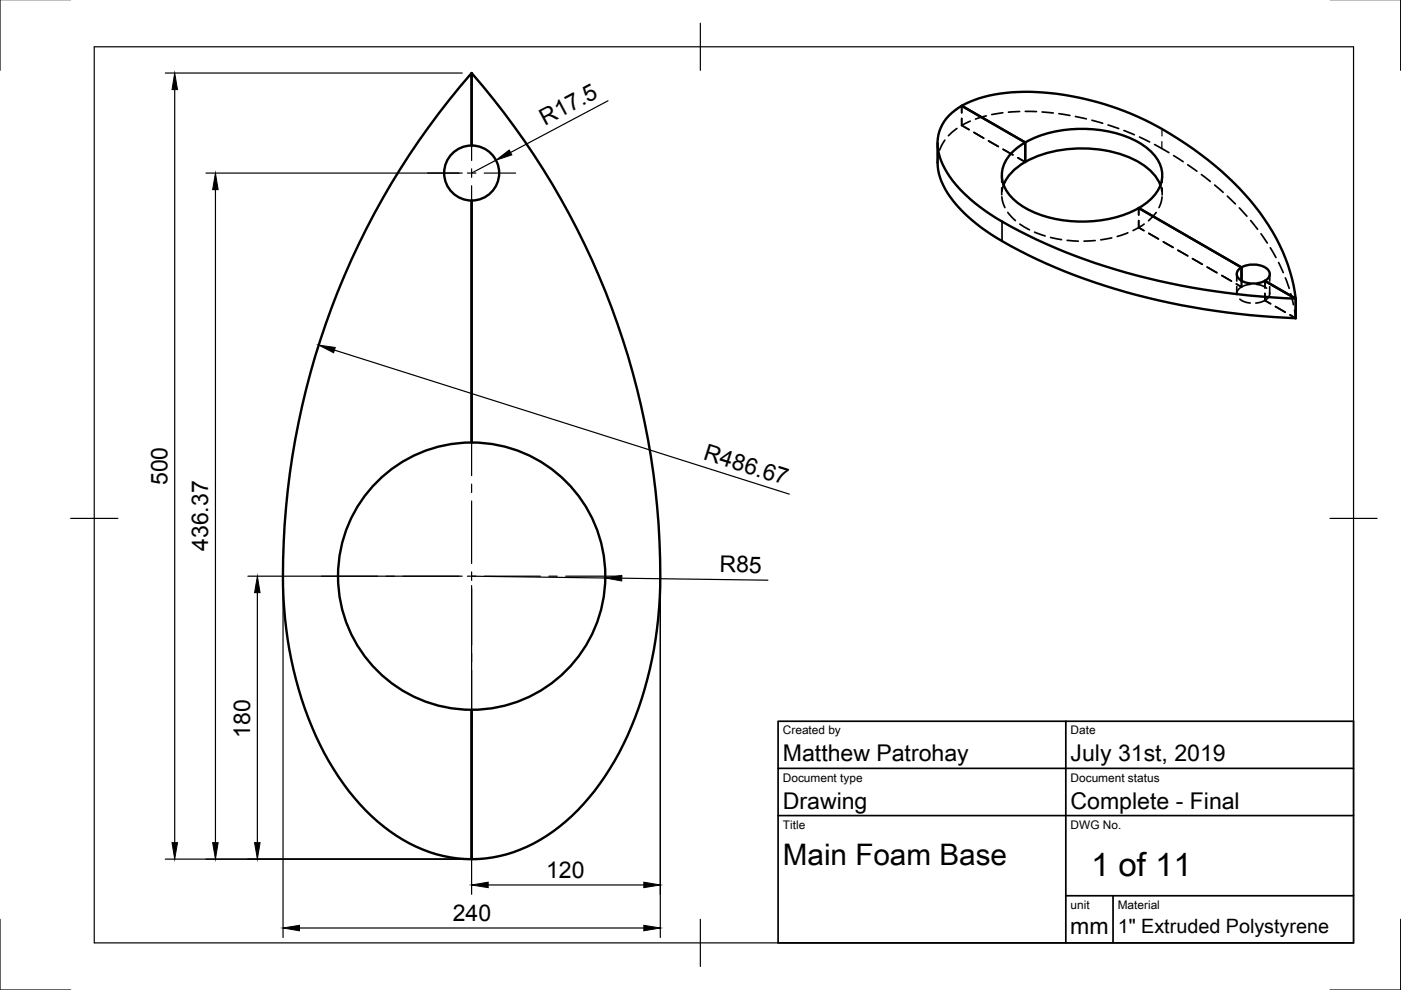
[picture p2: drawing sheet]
<svg xmlns="http://www.w3.org/2000/svg" width="297mm" height="210mm" viewBox="0 0 297 210" stroke-linecap="round" stroke-linejoin="round" font-family="sans-serif">
<defs><g id="words">
<text font-size="7" x="231.3" y="185.8">1 of 11</text>
<text font-size="6.3" x="166" y="183.4">Main Foam Base</text>
<g font-size="4.9">
<text x="115.5" y="26.7" transform="rotate(-28 115.5 26.7)">R17.5</text>
<text x="148.9" y="97.3" transform="rotate(18 148.9 97.3)">R486.67</text>
<text x="35.5" y="102.9" transform="rotate(-90 35.5 102.9)">500</text>
<text x="44.1" y="116.8" transform="rotate(-90 44.1 116.8)">436.37</text>
<text x="152.5" y="121.3" transform="rotate(1 152.5 121.3)">R85</text>
<text x="53" y="156.4" transform="rotate(-90 53 156.4)">180</text>
<text x="166" y="161.4">Matthew Patrohay</text>
<text x="227" y="161.4">July 31st, 2019</text>
<text x="166" y="171.4">Drawing</text>
<text x="227" y="171.4">Complete - Final</text>
<text x="115.8" y="186.1">120</text>
<text x="96" y="195.2">240</text>
<text x="226.9" y="198.1">mm</text>
</g>
<text font-size="4.2" x="237" y="197.9">1&quot; Extruded Polystyrene</text>
<g font-size="2.5">
<text x="166" y="155.7">Created by</text>
<text x="227" y="155.7">Date</text>
<text x="166" y="165.7">Document type</text>
<text x="227" y="165.7">Document status</text>
<text x="166" y="175.7">Title</text>
<text x="227" y="175.7">DWG No.</text>
<text x="227" y="192.7">unit</text>
<text x="237" y="192.7">Material</text>
</g>
</g></defs>
<g fill="none" stroke="#000" stroke-width=".51">
<path d="M100 15.5v15.4v-15.4a161.5 161.5 0 0 1 39.7 113.4 75 75 0 0 1-11.4 35.7 39.7 39.7 0 0 1-19.4 16.1 27.7 27.7 0 0 1-8.9 1.5v-31.7v31.7a31 31 0 0 1-21.3-9.2 59.4 59.4 0 0 1-15.4-26.8 90.6 90.6 0 0 1-3.1-31.3 162.1 162.1 0 0 1 39.8-99.4zM198.8 30.3v4.2a14.9 14.9 0 0 0 4.7 9.7 47.7 47.7 0 0 0 14.4 9.9 142.4 142.4 0 0 0 56.8 13.4v-4.2M217.4 34.3a10 10 0 0 0-4.6 4.9M217.4 34.3a26.4 26.4 0 0 1 24.5 .3 9.7 9.7 0 0 1 4.1 4.6M217.4 34.3v-4.1l-13.5-7.8a8.9 8.9 0 0 0-4.9 10.1 19.9 19.9 0 0 0 7 9.9 69.3 69.3 0 0 0 17.8 10.2 147.3 147.3 0 0 0 50.9 10.7M217.4 30.2l-13.5-7.8a29.8 29.8 0 0 1 15.9-2.9 62.2 62.2 0 0 1 34.8 13.3 52.1 52.1 0 0 1 17.9 22l1.4 4.2 .8 4.3-6.5-3.7 6.5 3.7M217.4 30.2v4.1M217.4 30.2a8.7 8.7 0 0 0-5 7 7.8 7.8 0 0 0 3.7 6 24.5 24.5 0 0 0 16.6 3.6 22.7 22.7 0 0 0 8.8-2.7M217.4 30.2a26.6 26.6 0 0 1 24 0 8.7 8.7 0 0 1 5 7 7.7 7.7 0 0 1-3.6 6l-1.3 .9M100 42.5v51.3M241.4 44.1l21.8 12.6v2.9M262.7 57a4.9 4.9 0 0 1 6.3 .5 1.45 1.45 0 0 1-.8 2 5.2 5.2 0 0 1-5.5-.3 1.35 1.35 0 0 1 0-2.2z"/>
<circle cx="100" cy="36.7" r="5.8"/>
<circle cx="100" cy="122.2" r="28.3"/>
</g>
<g fill="none" stroke="#000" stroke-width=".36">
<path d="M198.9 32.9l-.1 1.6M200.3 29.7l-1.1 2.1M202.9 27.2l-1.8 1.6M203.9 22.4v1.5M203.9 25.1v1.5M205.7 25.7l-1.8 .9 1.6 .9M206.5 28.1l2.1 1.2M209.1 24.6l-2.3 .6M209.6 29.9l2.1 1.2M212.4 37.1v1.5M212.4 39.8v1.5M212.6 23.9l-2.3 .4"/>
<path d="M212.7 31.7l2.1 1.1M212.8 39.2l-.4 1.3M215.8 33.4l1.6 .9M216.2 23.6l-2.4 .2M217.4 23.6l2.4 .1M220.9 23.7l2.4 .3M224.5 24.1l2.3 .4M228 24.7l2.3 .5M231.5 25.5l2.3 .6M234.9 26.5l2.3 .8M238.3 27.7l2.2 .9M241.6 29.1l2.1 1"/>
<path d="M244.8 30.6l3 1.8M246 39.3l.3 1.3M246.4 37.2v1.5M246.4 39.8v1.5M248.8 33l2 1.3M251.8 34.9l2 1.4M254.7 37l1.9 1.5M257.5 39.2l1.8 1.6M212.4 41.7l.1 .9 .6 1.4M212.4 47v4.1M213.7 45l1.6 1.8M216.2 47.5l2.1 1.2"/>
<path d="M219.4 49.2l2.2 .8M222.7 50.3l2.4 .5M226.3 51l2.3 .1M232.2 51l-2.4 .1M235.7 50.4l-2.3 .5M239.1 49.4l-2.2 .7M241.4 48.3l-1.2 .6M241.4 46.8v1.5l1.1 .6-1.1-.6zM241.4 44.1v1.5M242.6 47.5l-1.2 .8M243.6 49.5l2 1.2M245.1 45.1l-1.6 1.7"/>
<path d="M246.4 41.8l-.3 1.3-.4 .9M246.7 51.3l2 1.2M249.7 53.1l2.1 1.1M252.8 54.8l2.1 1.2M255.9 56.6l2.1 1.2M259 58.4l2.1 1.2M260.2 41.6l1.7 1.6M262.2 58.1v1.5M262.8 44.1l1.6 1.7M265.2 46.8l1.4 1.8M267.4 49.6l1.3 1.9M268.2 59.6v1.4"/>
<path d="M269.2 58.1v1.5M269.3 52.5l1.2 2.1M271.1 55.7l1 2.1M272.5 58.9l.8 2.2M262.1 60.2l1.1 .6v-1.2v1.2zM262.2 60.8v1.5M262.9 63.4l.9 .6 1.3 .3M263.2 60.8l-.6 .5a1.2 1.2 0 0 0-.4 1.2M265.2 60.3l-1.1 .2-.9 .3M266.3 60.3l1.3 .3 .9 .5M268.2 63.7l-.9 .4-1 .2M268.2 63.7l1.2 .7"/>
<path d="M268.2 62.2v1.5M269.2 62.1l-.2 .8-.8 .8M269.2 60.8v1.5M270.4 65l2.1 1.2M273.7 62.3l.5 2.3M274.5 65.8l.2 1.7-1.2-.7M165 152.9h122v47h-122zM226 152.9v47M165 172.9h122M165 162.9h122M226 189.9h61M236 189.9v10"/>
</g>
<g fill="none" stroke="#000" stroke-width=".25">
<path d="M0 -.1v15M297 -.1v15M20 9.9h267v190h-267zM35.1 15.5h62.9M37 19v159.7M148.5 4.9v10M43.7 36.7h54.3M99.1 36.7h1.8M100 27.4v6.6M100 35.8v1.8M100 39.4v13.2M102.7 36.7h6.6"/>
<path d="M105.2 34l-5.2 2.7M128.9 21.4l-20.7 10.9M246.3 30v1.5M246.4 27.3v1.5M45.7 40.2v138.5M100 54.4v1.8M100 58v10.7M70.9 74.2l96.4 30.6M100 70.5v1.8M100 74.1v10.7M100 86.6v1.8M100 90.1v10.8"/>
<path d="M15 109.9h10M100 102.7v1.7M100 106.2v13.3M282 109.9h10M52.6 122.2h45.4M54.6 125.7v53M60 124.2v74.6M99.1 122.2h1.8M100 122.2l28.3 .3M100 121.3v1.8M100 124.2v65.4M102.7 122.2h11.9"/>
<path d="M116.4 122.2h1.8M119.9 122.2h11.9M131.8 122.6l31 .4M140 124.2v74.6M0 194.9v15h15M35.1 182.2h62.9M63.5 196.8h73M103.5 187.6h33M148.5 194.9v10M297 194.9v15h-15"/>
</g>
<g fill="#000" stroke="#000" stroke-width=".21">
<path d="M37 15.5l.6 3.5h-1.1zM105.2 34l2.8-2.2 .5 1zM45.7 36.7l.5 3.5h-1.1zM67.6 73.2l3.5 .5-.4 1.1zM54.6 122.2l.5 3.5h-1.1zM128.3 122.5l3.5-.5v1.2zM36.5 178.7h1.1l-.6 3.5zM45.1 178.7h1.1l-.5 3.5zM54 178.7h1.1l-.5 3.5zM60 196.8l3.5-.6v1.2zM100 187.6l3.5-.6v1.2zM136.5 187l3.5 .6-3.5 .6z"/>
<path d="M136.5 196.2l3.5 .6-3.5 .6z"/>
</g>
<use href="#words"/>
</svg>
